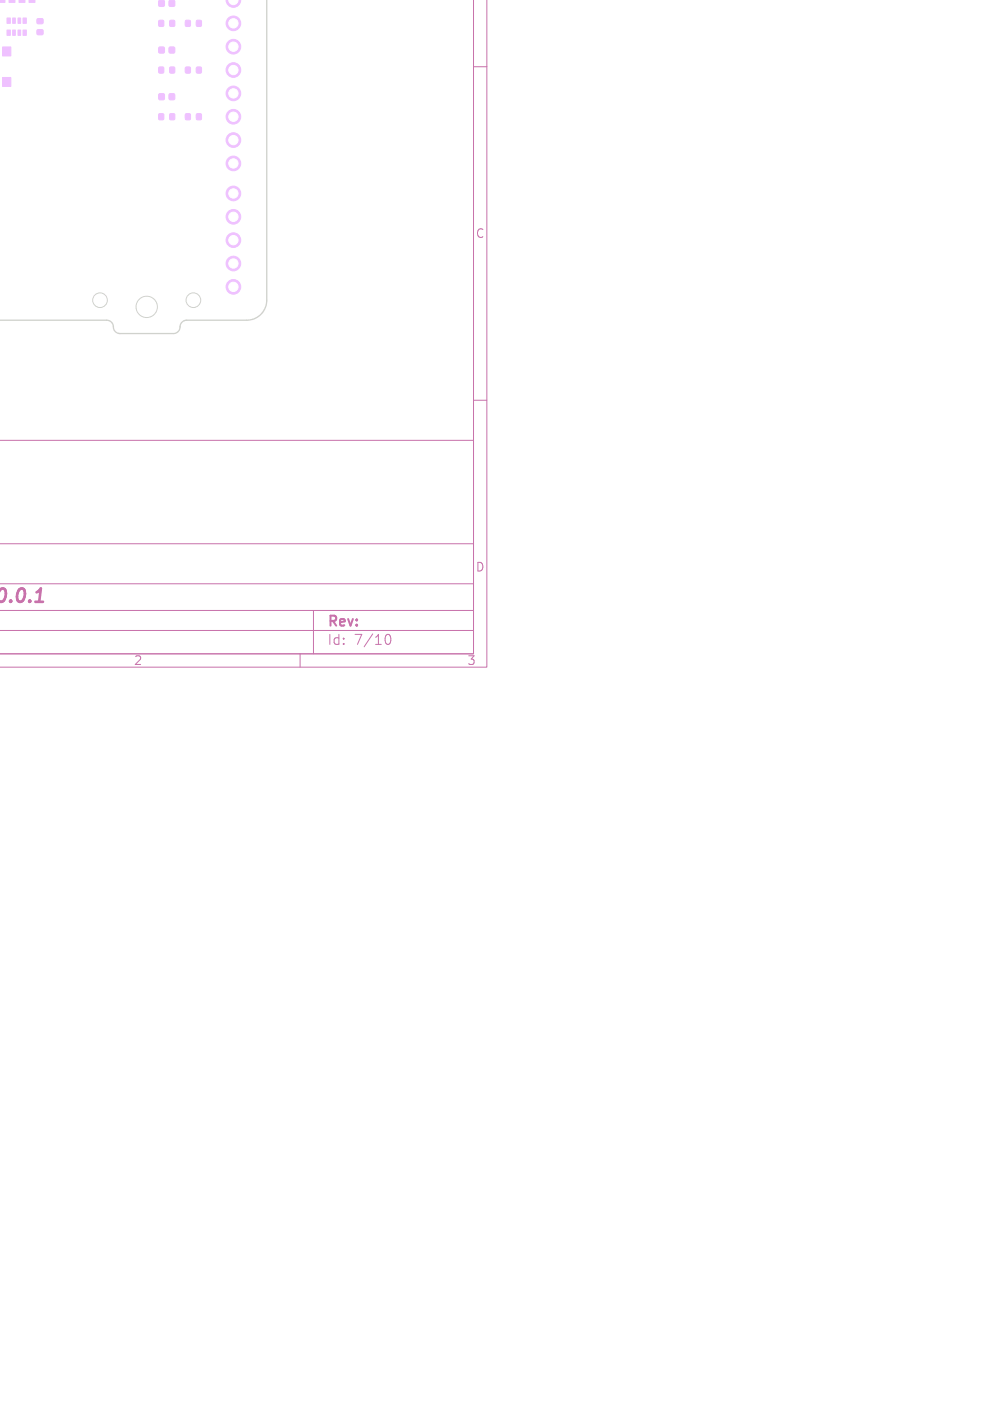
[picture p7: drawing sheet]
<svg xmlns="http://www.w3.org/2000/svg" width="148mm" height="210mm" viewBox="0 0 148 210" stroke-linecap="round" stroke-linejoin="round" font-family="sans-serif">
<defs><g id="words">
<text font-size="2.8" fill="#c872ab" x="-1" y="90.9">v0.0.1</text>
<g font-size="2.1" fill="#c872ab">
<text x="49" y="94.3">Rev:</text>
<text x="49" y="96.9">Id:</text>
<text x="53.1" y="96.9">7/10</text>
</g>
<g font-size="1.8" fill="#c872ab">
<text x="71.3" y="35.9">C</text>
<text x="71.3" y="85.9">D</text>
<text x="20" y="99.9">2</text>
<text x="70" y="99.9">3</text>
</g>
</g></defs>
<path d="M71 0v98h-71h71v-32h-71M73 0v100h-73M71 10h2M71 60h2M0 94.5h71M0 91.5h71M0 87.5h71M0 81.5h71M45 98v2M47 91.5v6.5M57.7 95.7a.55 .55 0 0 1 .4-.6h.1a.94 .94 0 0 1 0 1.5h-.1a.55 .55 0 0 1-.4-.6" fill="none" stroke="#c872ab" stroke-width=".15"/>
<g fill="#efc1ff" stroke="#efc1ff" stroke-width=".15">
<path d="M23.8 17.1h.7v.8h-.7z"/>
<path d="M25.5 17.1h.7v.8h-.7z"/>
<path d="M5.6 4.5h.8v.7h-.8z"/>
<path d="M5.6 2.8h.8v.7h-.8z"/>
<path d="M23.8 10.1h.7v.8h-.7z"/>
<path d="M25.5 10.1h.7v.8h-.7z"/>
<path d="M.4 11.6h1.2v1.4h-1.2z"/>
<path d="M.4 7h1.2v1.4h-1.2z"/>
<path d="M3.4 2.7h.6v.8h-.6z"/>
<path d="M2.7 2.7h.4v.8h-.4z"/>
<path d="M1.9 2.7h.4v.8h-.4z"/>
<path d="M1 2.7h.5v.8h-.5z"/>
<path d="M1 4.5h.5v.8h-.5z"/>
<path d="M1.9 4.5h.4v.8h-.4z"/>
<path d="M2.7 4.5h.4v.8h-.4z"/>
<path d="M3.4 4.5h.6v.8h-.6z"/>
<path d="M23.8 14.1h.8v.8h-.8z"/>
<path d="M25.4 14.1h.8v.8h-.8z"/>
<path d="M33.9 0l2.1-.1a1.07 1.07 0 0 1-1 1.2 1.07 1.07 0 0 1-1.1-1.1z"/>
<path d="M27.8 10.1h.7v.8h-.7z"/>
<path d="M29.5 10.1h.7v.8h-.7z"/>
<path d="M-.1 -.1h.8v.5h-.8z"/>
<path d="M1.4 -.1h.8v.5h-.8z"/>
<path d="M2.9 -.1h.8v.5h-.8z"/>
<path d="M4.4 -.1h.8v.5h-.8z"/>
<path d="M27.8 3.1h.7v.8h-.7z"/>
<path d="M29.5 3.1h.7v.8h-.7z"/>
<path d="M23.8 3.1h.7v.8h-.7z"/>
<path d="M25.5 3.1h.7v.8h-.7z"/>
<path d="M23.8 7.1h.8v.8h-.8z"/>
<path d="M25.4 7.1h.8v.8h-.8z"/>
<path d="M27.8 17.1h.7v.8h-.7z"/>
<path d="M29.5 17.1h.7v.8h-.7z"/>
<path d="M23.8 .1h.8v.8h-.8z"/>
<path d="M25.4 .1h.8v.8h-.8z"/>
<circle cx="35" cy="43" r="1.1"/>
<circle cx="35" cy="39.5" r="1.1"/>
<circle cx="35" cy="36" r="1.1"/>
<circle cx="35" cy="32.5" r="1.1"/>
<circle cx="35" cy="29" r="1.1"/>
<circle cx="35" cy="24.5" r="1.1"/>
<circle cx="35" cy="21" r="1.1"/>
<circle cx="35" cy="17.5" r="1.1"/>
<circle cx="35" cy="14" r="1.1"/>
<circle cx="35" cy="10.5" r="1.1"/>
<circle cx="35" cy="7" r="1.1"/>
<circle cx="35" cy="3.5" r="1.1"/>
</g>
<path d="M40 0v45a3 3 0 0 1-3 3h-9a1.16 1.16 0 0 0-1.1 1.3l-.3 .5-.5 .2h-8.1a1.16 1.16 0 0 1-1.1-1.3l-.3-.5-.6-.2h-16.1" fill="none" stroke="#d0d2cd" stroke-width=".2"/>
<g fill="none" stroke="#d0d2cd" stroke-width=".15">
<circle cx="15" cy="45" r="1.1"/>
<circle cx="22" cy="46" r="1.6"/>
<circle cx="29" cy="45" r="1.1"/>
</g>
<g fill="#fff" stroke="#fff" stroke-width=".15">
<path d="M34.3 0l1.3-.1a.68 .68 0 0 1-.6 .8 .68 .68 0 0 1-.7-.7z"/>
<circle cx="35" cy="43" r=".7"/>
<circle cx="35" cy="39.5" r=".7"/>
<circle cx="35" cy="36" r=".7"/>
<circle cx="35" cy="32.5" r=".7"/>
<circle cx="35" cy="29" r=".7"/>
<circle cx="35" cy="24.5" r=".7"/>
<circle cx="35" cy="21" r=".7"/>
<circle cx="35" cy="17.5" r=".7"/>
<circle cx="35" cy="14" r=".7"/>
<circle cx="35" cy="10.5" r=".7"/>
<circle cx="35" cy="7" r=".7"/>
<circle cx="35" cy="3.5" r=".7"/>
</g>
<use href="#words"/>
</svg>
